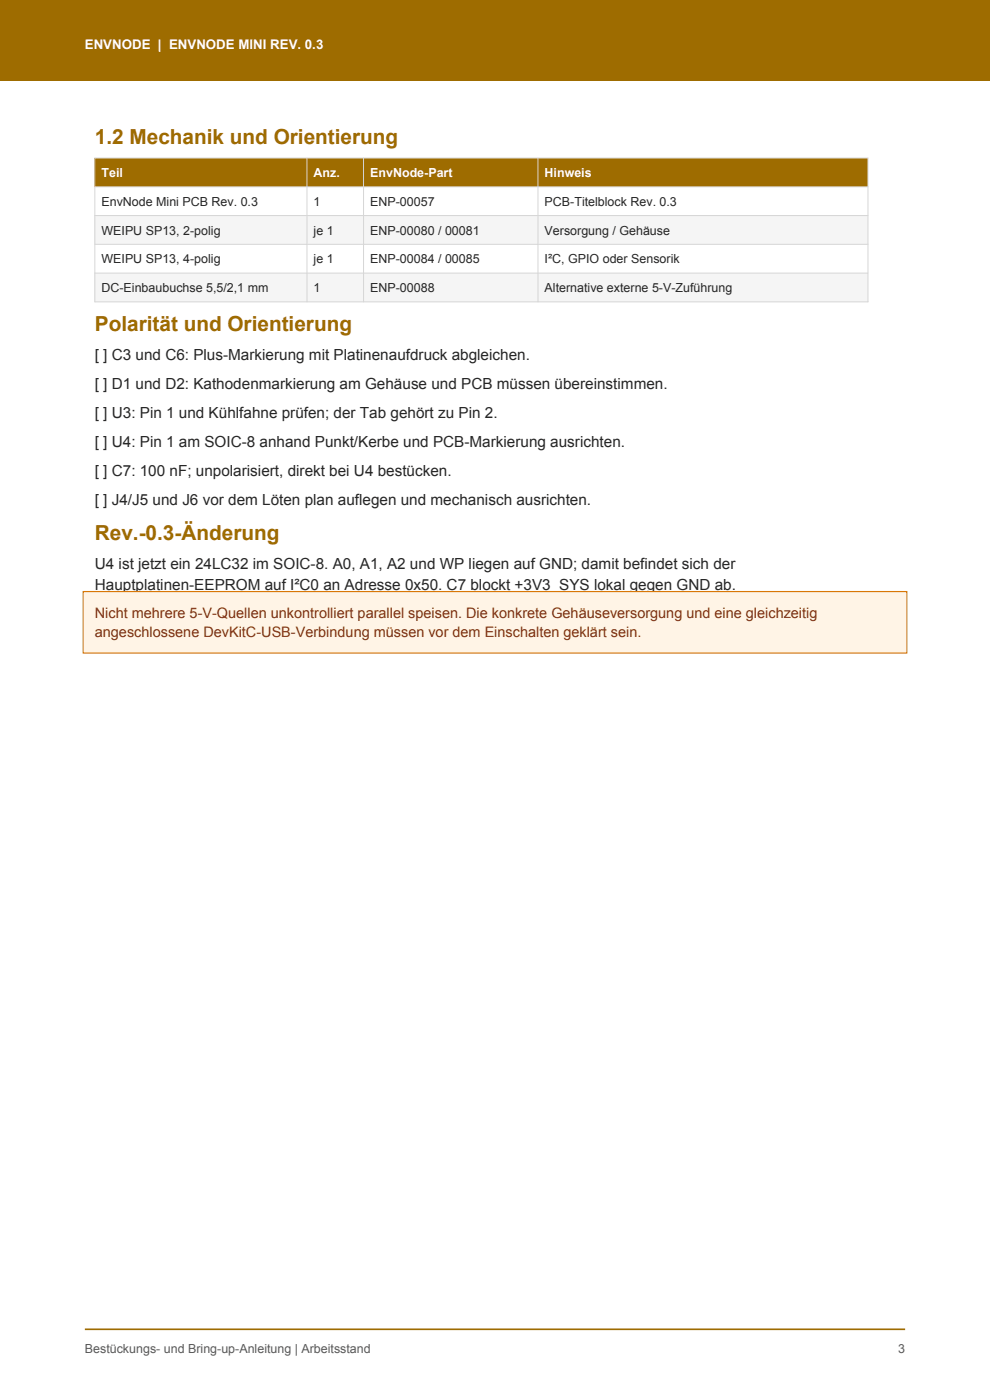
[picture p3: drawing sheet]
<svg xmlns="http://www.w3.org/2000/svg" width="210mm" height="297mm" viewBox="0 0 210 297" stroke-linecap="round" stroke-linejoin="round" font-family="sans-serif">
<defs><g id="words">
<g font-size="4.4" fill="#9e6c00">
<text x="20.1" y="30.5">1.2 Mechanik und Orientierung</text>
<text x="20.1" y="70.2">Polarität und Orientierung</text>
<text x="20.1" y="114.5">Rev.-0.3-Änderung</text>
</g>
<g font-size="3.2" fill="#262626">
<text x="20.1" y="76.5">[ ] C3 und C6: Plus-Markierung mit Platinenaufdruck abgleichen.</text>
<text x="20.1" y="82.6">[ ] D1 und D2: Kathodenmarkierung am Gehäuse und PCB müssen übereinstimmen.</text>
<text x="20.1" y="88.7">[ ] U3: Pin 1 und Kühlfahne prüfen; der Tab gehört zu Pin 2.</text>
<text x="20.1" y="94.9">[ ] U4: Pin 1 am SOIC-8 anhand Punkt/Kerbe und PCB-Markierung ausrichten.</text>
<text x="20.1" y="101">[ ] C7: 100 nF; unpolarisiert, direkt bei U4 bestücken.</text>
<text x="20.1" y="107.1">[ ] J4/J5 und J6 vor dem Löten plan auflegen und mechanisch ausrichten.</text>
<text x="20.1" y="120.7">U4 ist jetzt ein 24LC32 im SOIC-8. A0, A1, A2 und WP liegen auf GND; damit befindet sich der</text>
<text x="20.1" y="125.1">Hauptplatinen-EEPROM auf I²C0 an Adresse 0x50. C7 blockt +3V3_SYS lokal gegen GND ab.</text>
</g>
<g font-size="3.1" fill="#7c2d12">
<text x="20.1" y="131">Nicht mehrere 5-V-Quellen unkontrolliert parallel speisen. Die konkrete Gehäuseversorgung und eine gleichzeitig</text>
<text x="20.1" y="135.1">angeschlossene DevKitC-USB-Verbindung müssen vor dem Einschalten geklärt sein.</text>
</g>
<text font-size="2.8" fill="#fff" x="18" y="10.5">ENVNODE | ENVNODE MINI REV. 0.3</text>
<g font-size="2.6" fill="#fff">
<text x="21.5" y="37.6">Teil</text>
<text x="66.5" y="37.6">Anz.</text>
<text x="78.5" y="37.6">EnvNode-Part</text>
<text x="115.5" y="37.6">Hinweis</text>
</g>
<g font-size="2.6" fill="#262626">
<text x="21.5" y="43.7">EnvNode Mini PCB Rev. 0.3</text>
<text x="66.5" y="43.7">1</text>
<text x="78.5" y="43.7">ENP-00057</text>
<text x="115.5" y="43.7">PCB-Titelblock Rev. 0.3</text>
<text x="21.5" y="49.8">WEIPU SP13, 2-polig</text>
<text x="66.5" y="49.8">je 1</text>
<text x="78.5" y="49.8">ENP-00080 / 00081</text>
<text x="115.5" y="49.8">Versorgung / Gehäuse</text>
<text x="21.5" y="55.9">WEIPU SP13, 4-polig</text>
<text x="66.5" y="55.9">je 1</text>
<text x="78.5" y="55.9">ENP-00084 / 00085</text>
<text x="115.5" y="55.9">I²C, GPIO oder Sensorik</text>
<text x="21.5" y="62">DC-Einbaubuchse 5,5/2,1 mm</text>
<text x="66.5" y="62">1</text>
<text x="78.5" y="62">ENP-00088</text>
<text x="115.5" y="62">Alternative externe 5-V-Zuführung</text>
</g>
<g font-size="2.6" fill="#595959">
<text x="18" y="287">Bestückungs- und Bring-up-Anleitung | Arbeitsstand</text>
<text x="190.5" y="287">3</text>
</g>
</g></defs>
<path d="M0 0h210v17h-210z" fill-rule="evenodd" fill="#9e6c00"/>
<path d="M18 282h174" fill="none" stroke="#9e6c00" stroke-width=".35"/>
<path d="M20.1 33.5h164v6.1h-164z" fill-rule="evenodd" fill="#9e6c00"/>
<path d="M20.1 39.6h164v6.1h-164z" fill-rule="evenodd" fill="#fff"/>
<path d="M20.1 45.7h164v6.1h-164z" fill-rule="evenodd" fill="#f5f5f5"/>
<path d="M20.1 51.8h164v6.1h-164z" fill-rule="evenodd" fill="#fff"/>
<path d="M20.1 57.9h164v6.1h-164z" fill-rule="evenodd" fill="#f5f5f5"/>
<path d="M20.1 33.5h164v30.5h-164zM20.1 39.6h164M65.1 33.5v30.5M77.1 33.5v30.5M114.1 33.5v30.5M20.1 45.7h164M20.1 51.8h164M20.1 57.9h164" fill="none" stroke="#d6d6d6" stroke-width=".21"/>
<path d="M17.6 125.5h174.8v13h-174.8z" fill-rule="evenodd" fill="#fff4e6" stroke="#d97706" stroke-width=".25"/>
<use href="#words"/>
</svg>
